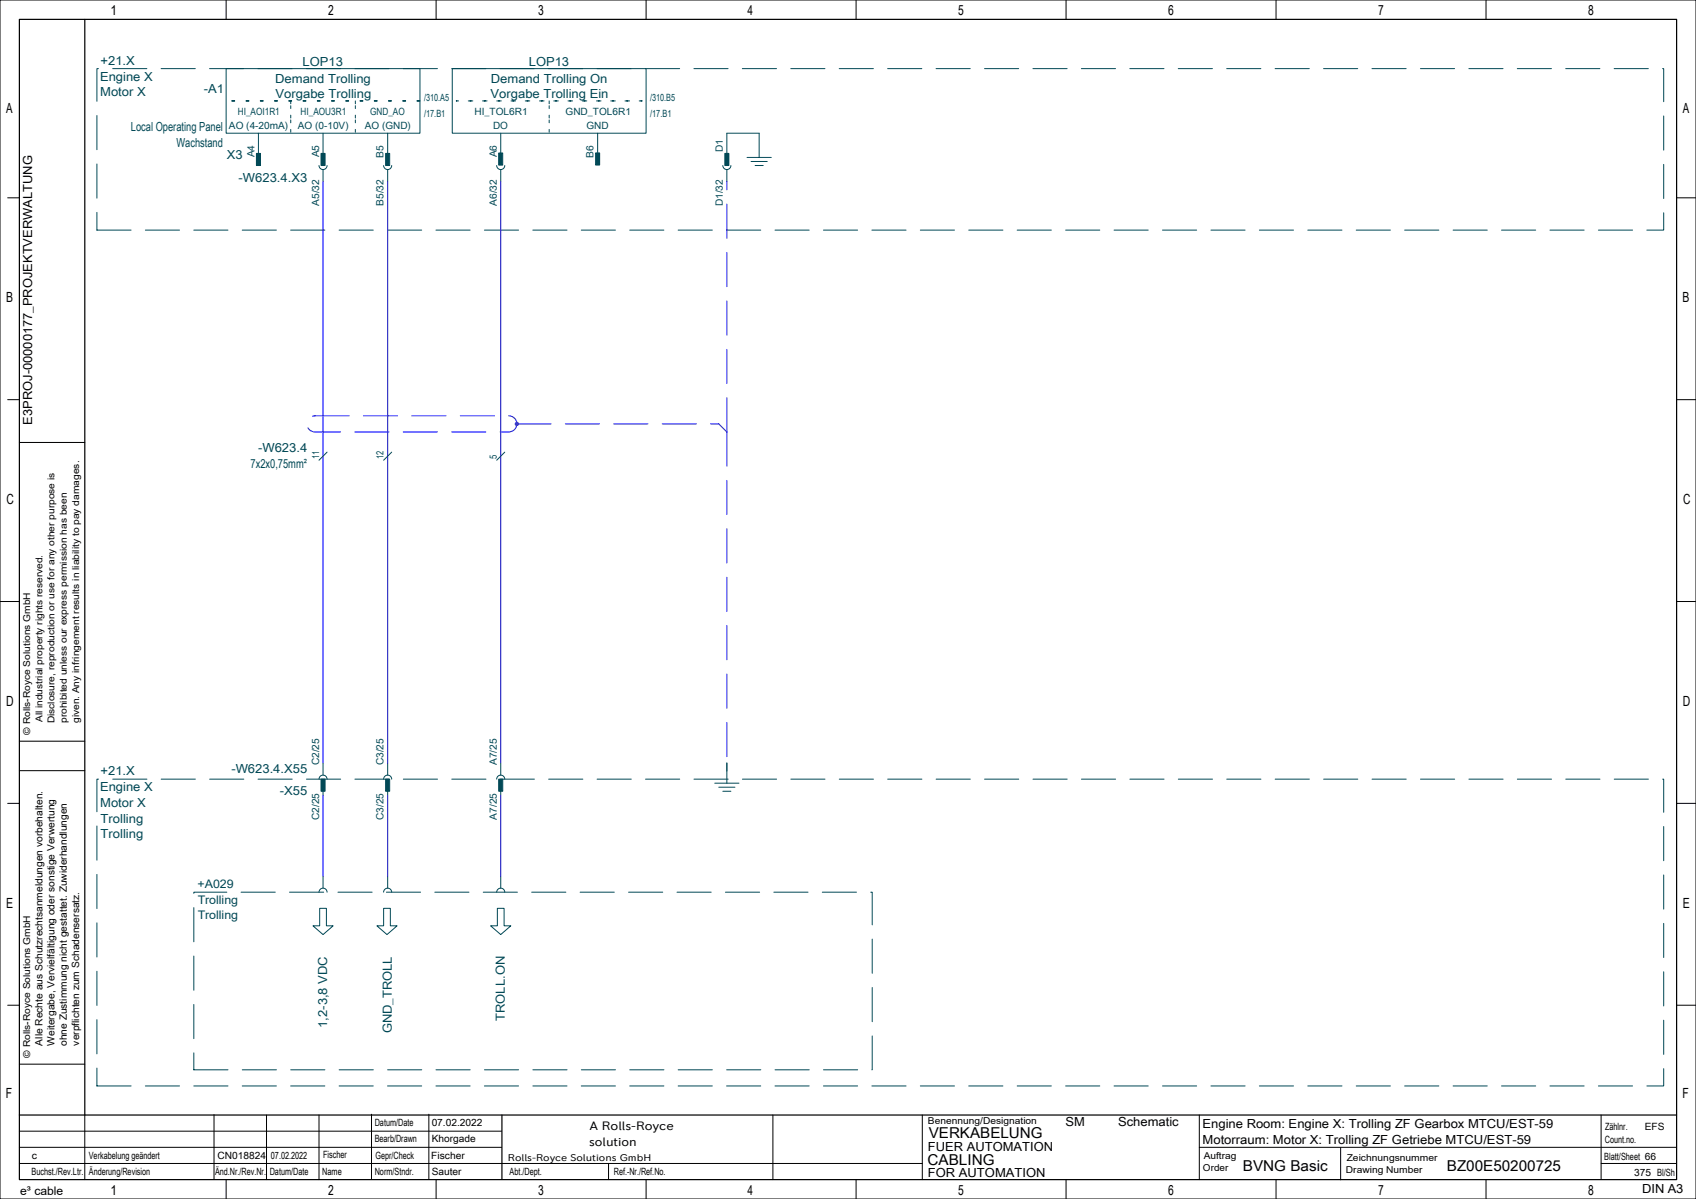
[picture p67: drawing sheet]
<svg xmlns="http://www.w3.org/2000/svg" width="420mm" height="297mm" viewBox="0 0 420 297" stroke-linecap="round" stroke-linejoin="round" font-family="sans-serif">
<defs><g id="words">
<g font-size="3.7">
<text x="230" y="282">VERKABELUNG</text>
<text x="229.7" y="288.5">CABLING</text>
<text x="307.8" y="290">BVNG Basic</text>
<text x="358.3" y="290">BZ00E50200725</text>
</g>
<g font-size="3.5">
<text x="27.3" y="3.8">1</text>
<text x="81.3" y="3.8">2</text>
<text x="133.3" y="3.8">3</text>
<text x="185.1" y="3.8">4</text>
<text x="237.3" y="3.8">5</text>
<text x="289.3" y="3.8">6</text>
<text x="341.3" y="3.8">7</text>
<text x="393.3" y="3.8">8</text>
<text x="1.5" y="28.1">A</text>
<text x="416.7" y="28.1">A</text>
<text x="1.5" y="74.9">B</text>
<text x="416.7" y="74.9">B</text>
<text x="1.6" y="124.9">C</text>
<text x="416.8" y="124.9">C</text>
<text x="1.5" y="174.9">D</text>
<text x="416.7" y="174.9">D</text>
<text x="1.5" y="224.9">E</text>
<text x="416.7" y="224.9">E</text>
<text x="1.5" y="271.9">F</text>
<text x="416.7" y="271.9">F</text>
<text x="27.3" y="296">1</text>
<text x="81.3" y="296">2</text>
<text x="133.3" y="296">3</text>
<text x="185.1" y="296">4</text>
<text x="237.3" y="296">5</text>
<text x="289.3" y="296">6</text>
<text x="341.3" y="296">7</text>
<text x="393.3" y="296">8</text>
</g>
<g font-size="3.1" fill="#004855">
<text x="24.9" y="16">+21.X</text>
<text x="75" y="16.2">LOP13</text>
<text x="131" y="16.2">LOP13</text>
<text x="24.8" y="20">Engine X</text>
<text x="24.8" y="23.9">Motor X</text>
<text x="50.5" y="23">-A1</text>
<text x="68.1" y="20.5">Demand Trolling</text>
<text x="121.5" y="20.5">Demand Trolling On</text>
<text x="68.3" y="24.4">Vorgabe Trolling</text>
<text x="121.5" y="24.4">Vorgabe Trolling Ein</text>
<text x="32.4" y="32.5">Local Operating Panel</text>
<text x="43.7" y="36.4">Wachstand</text>
<text x="56.2" y="39.5">X3</text>
<text x="59.1" y="45">-W623.4.X3</text>
<text x="63.9" y="112">-W623.4</text>
<text x="62.1" y="116">7x2x0,75mm²</text>
<text x="57.3" y="191.5">-W623.4.X55</text>
<text x="24.8" y="196">Engine X</text>
<text x="24.9" y="192">+21.X</text>
<text x="69.3" y="197">-X55</text>
<text x="24.8" y="199.9">Motor X</text>
<text x="24.9" y="203.7">Trolling</text>
<text x="24.9" y="207.6">Trolling</text>
<text x="81" y="254.6" transform="rotate(-90 81 254.6)">1,2-3,8 VDC</text>
<text x="97" y="256" transform="rotate(-90 97 256)">GND_TROLL</text>
<text x="125" y="252.9" transform="rotate(-90 125 252.9)">TROLL.ON</text>
</g>
<g font-size="3.1">
<text x="8" y="105.2" transform="rotate(-90 8 105.2)">E3PROJ-00000177_PROJEKTVERWALTUNG</text>
<text x="263.9" y="279">SM</text>
<text x="276.9" y="279">Schematic</text>
<text x="297.8" y="279.5">Engine Room: Engine X: Trolling ZF Gearbox MTCU/EST-59</text>
<text x="229.8" y="285">FUER AUTOMATION</text>
<text x="297.8" y="283.4">Motorraum: Motor X: Trolling ZF Getriebe MTCU/EST-59</text>
<text x="229.8" y="291.5">FOR AUTOMATION</text>
<text x="406.7" y="295.5">DIN A3</text>
</g>
<g font-size="3">
<text x="146" y="280">A Rolls-Royce</text>
<text x="145.9" y="284">solution</text>
</g>
<g font-size="2.9" fill="#004855">
<text x="48.9" y="220">+A029</text>
<text x="49" y="224">Trolling</text>
<text x="49" y="227.8">Trolling</text>
</g>
<text font-size="2.9" x="5" y="296">e³ cable</text>
<g font-size="2.5" fill="#004855">
<text x="58.9" y="28.5">HI_AOI1R1</text>
<text x="74.4" y="28.5">HI_AOU3R1</text>
<text x="91.6" y="28.5">GND_AO</text>
<text x="105" y="25">/310.A5</text>
<text x="105" y="29">/17.B1</text>
<text x="117.5" y="28.5">HI_TOL6R1</text>
<text x="140" y="28.5">GND_TOL6R1</text>
<text x="161" y="25">/310.B5</text>
<text x="161" y="29">/17.B1</text>
<text x="56.7" y="32">AO (4-20mA)</text>
<text x="73.7" y="32">AO (0-10V)</text>
<text x="90.3" y="32">AO (GND)</text>
<text x="122.1" y="32">DO</text>
<text x="145.2" y="32">GND</text>
<text x="63" y="39" transform="rotate(-90 63 39)">A4</text>
<text x="79" y="39" transform="rotate(-90 79 39)">A5</text>
<text x="95" y="39.2" transform="rotate(-90 95 39.2)">B5</text>
<text x="123" y="39" transform="rotate(-90 123 39)">A6</text>
<text x="147" y="39.2" transform="rotate(-90 147 39.2)">B6</text>
<text x="179" y="37.7" transform="rotate(-90 179 37.7)">D1</text>
<text x="79" y="51" transform="rotate(-90 79 51)">A5/32</text>
<text x="95" y="51" transform="rotate(-90 95 51)">B5/32</text>
<text x="123" y="51" transform="rotate(-90 123 51)">A6/32</text>
<text x="179" y="51.1" transform="rotate(-90 179 51.1)">D1/32</text>
<text x="79" y="113.7" transform="rotate(-90 79 113.7)">11</text>
<text x="95" y="113.7" transform="rotate(-90 95 113.7)">12</text>
<text x="123" y="113.6" transform="rotate(-90 123 113.6)">5</text>
<text x="79" y="189.6" transform="rotate(-90 79 189.6)">C2/25</text>
<text x="95" y="189.6" transform="rotate(-90 95 189.6)">C3/25</text>
<text x="123" y="189.5" transform="rotate(-90 123 189.5)">A7/25</text>
<text x="79" y="203.1" transform="rotate(-90 79 203.1)">C2/25</text>
<text x="95" y="203.1" transform="rotate(-90 95 203.1)">C3/25</text>
<text x="123" y="203" transform="rotate(-90 123 203)">A7/25</text>
</g>
<g font-size="2.5">
<text x="10.5" y="259" transform="rotate(-90 10.5 259)">Alle Rechte aus Schutzrechtsanmeldungen vorbehalten.</text>
<text x="13.5" y="259" transform="rotate(-90 13.5 259)">Weitergabe, Vervielfältigung oder sonstige Verwertung</text>
<text x="16.6" y="259.1" transform="rotate(-90 16.6 259.1)">ohne Zustimmung nicht gestattet. Zuwiderhandlungen</text>
<text x="19.6" y="259" transform="rotate(-90 19.6 259)">verpflichten zum Schadensersatz.</text>
<text x="92.8" y="279">Datum/Date</text>
<text x="106.9" y="279">07.02.2022</text>
<text x="397.5" y="280">Zählnr.</text>
<text x="407.3" y="280">EFS</text>
<text x="7.9" y="287">c</text>
<text x="22" y="287">Verkabelung geändert</text>
<text x="53.9" y="287">CN018824</text>
<text x="67.1" y="287">07.02.2022</text>
<text x="80" y="286.8">Fischer</text>
<text x="92.8" y="283">Bearb/Drawn</text>
<text x="93" y="287">Gepr/Check</text>
<text x="106.8" y="287">Fischer</text>
<text x="106.9" y="283">Khorgade</text>
<text x="397.3" y="287.3">Blatt/Sheet 66</text>
<text x="397.4" y="283">Count.no.</text>
<text x="7.8" y="291">Buchst./Rev.Ltr.</text>
<text x="22" y="291">Änderung/Revision</text>
<text x="53.3" y="291">Änd.Nr./Rev.Nr.</text>
<text x="66.8" y="291">Datum/Date</text>
<text x="79.8" y="291">Name</text>
<text x="92.8" y="291">Norm/Stndr.</text>
<text x="106.9" y="291">Sauter</text>
<text x="126.2" y="291">Abt./Dept.</text>
<text x="152" y="291">Ref.-Nr./Ref.No.</text>
<text x="404.7" y="291.2">375 Bl/Sh</text>
</g>
<text font-size="2.4" x="125.8" y="287.5">Rolls-Royce Solutions GmbH</text>
<g font-size="2.3">
<text x="10.5" y="178.9" transform="rotate(-90 10.5 178.9)">All industrial property rights reserved.</text>
<text x="13.5" y="179.2" transform="rotate(-90 13.5 179.2)">Disclosure, reproduction or use for any other purpose is</text>
<text x="16.6" y="179.1" transform="rotate(-90 16.6 179.1)">prohibited unless our express permission has been</text>
<text x="19.6" y="179.1" transform="rotate(-90 19.6 179.1)">given. Any infringement results in liability to pay damages.</text>
<text x="7.5" y="182" transform="rotate(-90 7.5 182)">© Rolls-Royce Solutions GmbH</text>
<text x="7.5" y="262" transform="rotate(-90 7.5 262)">© Rolls-Royce Solutions GmbH</text>
<text x="229.8" y="278.5">Benennung/Designation</text>
<text x="298.1" y="287">Auftrag</text>
<text x="333.5" y="287.5">Zeichnungsnummer</text>
<text x="297.9" y="290">Order</text>
<text x="333.3" y="290.5">Drawing Number</text>
</g>
</g></defs>
<g fill="none" stroke="#000" stroke-width=".25">
<path d="M0 0h420v297h-420zM56 0v4.8M108 0v4.8M160 0v4.8M212 0v4.8M264 0v4.8M316 0v4.8M368 0v4.8M1.9 49h2.9M415.2 49h4.8M1.9 99h2.9M415.2 99h4.8"/>
<path d="M4.8 109.6h16.2M0 149h4.8M415.2 149h4.7M1.9 199h2.9M4.8 190.9h16.2M4.8 183.6h16.2M415.2 199h4.8M1.9 249h2.9M415.2 249h4.8M4.8 263.6h16.2M21 276.2v16M53 276.1v16"/>
<path d="M66 276.2v16M79 276.2v16M92 276v16M106.2 276v16M191.4 276.2v16M228.4 276.2v16M297 276.2v16M396.5 276.2v15.8M4.8 284.2h119.4M4.8 288.2h223.6M4.8 280.2h119.4M56 292.2v4.8"/>
<path d="M108 292.2v4.8M150.7 288.2v4M160 292.2v4.8M212 292.2v4.8M264 292.2v4.8M297 284.2h118.2M316 292.2v4.8M332 284.3v8M368 292.2v4.8M396.5 288.2h18.7"/>
</g>
<path d="M4.8 4.8h410.4v287.4h-410.4zM21 4.8v271.4M4.8 276.2h410.4M124.3 276.2v15.9" fill="none" stroke="#000" stroke-width=".3"/>
<path d="M24 17h388v40h-388zM24 193h388v76h-388zM48 221h168v44h-168z" fill="none" stroke="#004855" stroke-width=".25" stroke-dasharray="8.5 3.5"/>
<g fill="none" stroke="#004855" stroke-width=".25">
<path d="M56 17h48v16h-48zM112 17h48v16h-48zM64 33v7M80 33v7M96 33v7M124 33v7M148 33v7M180 38v-5h8v6M185 39h6M79 41a1 1 0 0 0 1 1 1 1 0 0 0 1-1M80 42v3M95 41a1 1 0 0 0 1 1 1 1 0 0 0 1-1"/>
<path d="M96 42v3M123 41a1 1 0 0 0 1 1 1 1 0 0 0 1-1M124 42v3M179 41a1 1 0 0 0 1 1 1 1 0 0 0 1-1M180 42v3M186 40h4M187 41h2M81 112l-2 2M97 112l-2 2M125 112l-2 2M79 193a1 1 0 0 1 1-1 1 1 0 0 1 1 1M80 189v3"/>
<path d="M80 196v1M95 193a1 1 0 0 1 1-1 1 1 0 0 1 1 1M96 189v3M96 196v1M123 193a1 1 0 0 1 1-1 1 1 0 0 1 1 1M124 189v3M124 196v1M177 194h6M178 195h4M179 196h2M180 189v5M80 217v3"/>
<path d="M96 217v3M124 217v3M79 221a1 1 0 0 1 1-1 1 1 0 0 1 1 1M79.2 225h1.6v4.3h1.7l-2.5 2.2-2.5-2.2h1.7zM95 225h1.7v4.3h1.6l-2.5 2.2-2.5-2.2h1.7zM95 221a1 1 0 0 1 1-1 1 1 0 0 1 1 1M123 221a1 1 0 0 1 1-1 1 1 0 0 1 1 1M123.2 225h1.6v4.3h1.7l-2.5 2.2-2.5-2.2h1.7z"/>
</g>
<path d="M80 45v144M96 45v144M124 45v144M80 197v20M96 197v20M124 197v20" fill="none" stroke="#00f" stroke-width=".25"/>
<path d="M56 25h48zM72 25v8zM88 25v8zM113 25h46zM136 25v8z" fill="none" stroke="#004855" stroke-width=".25" stroke-dasharray=".7 2.8"/>
<g fill="#004855" stroke="#004855" stroke-width=".25">
<path d="M63.5 38h1v3h-1z" fill-rule="evenodd"/>
<path d="M79.5 38h1v3h-1z" fill-rule="evenodd"/>
<path d="M95.5 38h1v3h-1z" fill-rule="evenodd"/>
<path d="M123.5 37.9h1v3h-1z" fill-rule="evenodd"/>
<path d="M147.5 37.9h1v3h-1z" fill-rule="evenodd"/>
<path d="M79.5 193h1v3h-1z" fill-rule="evenodd"/>
<path d="M95.5 193h1v3h-1z" fill-rule="evenodd"/>
<path d="M123.5 193h1v3h-1z" fill-rule="evenodd"/>
<path d="M179.5 38h1v3h-1z" fill-rule="evenodd"/>
</g>
<circle cx="128" cy="105" r=".4" fill="#00f" stroke="#00f" stroke-width=".25"/>
<path d="M78 103h48a2 2 0 0 1 2 2 2 2 0 0 1-2 2h-48a2 2 0 0 1-2-2 2 2 0 0 1 2-2M128 105h50M178 105l2 2M180 107v-62M180 107v82" fill="none" stroke="#00f" stroke-width=".25" stroke-dasharray="8.5 3.5"/>
<use href="#words"/>
</svg>
